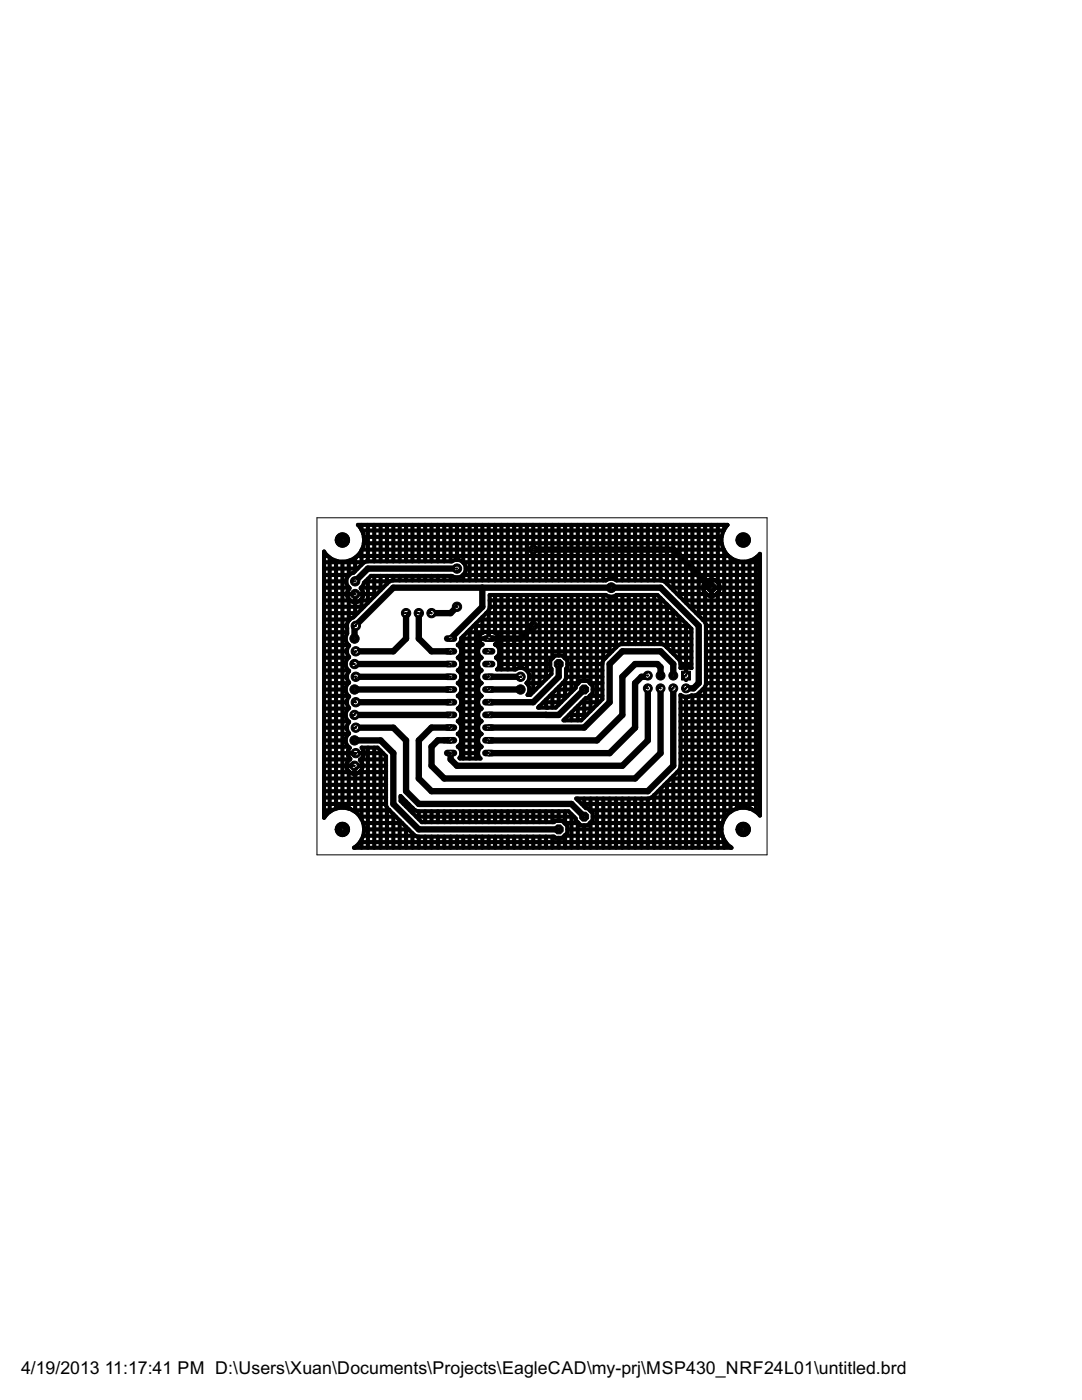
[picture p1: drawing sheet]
<svg xmlns="http://www.w3.org/2000/svg" width="216mm" height="279mm" viewBox="0 0 216 279" stroke-linecap="round" stroke-linejoin="round" font-family="sans-serif">
<defs><g id="words">
<g font-size="4">
<text x="4.2" y="274.2">4/19/2013</text>
<text x="20.9" y="274.2">11:17:41 PM D:\Users\Xuan\Documents\Projects\EagleCAD\my-prj\MSP430_NRF24L01\untitled.brd</text>
</g>
</g></defs>
<g fill="none" stroke="#000" stroke-width=".83">
<path d="M64.7 118.6h10.5M64.7 117.3h5M64.7 119.8h5.2M64.7 116h4.4M64.7 114.7h5M64.7 113.5h6.7M64.7 112.2h8M64.7 111h.7M65.1 110.7v.1M65.1 110.7l-.4-.6v53.1l.4-.6M65.1 110.7l1 .8M65.8 111.3v50.7"/>
<path d="M66.1 111.5h.1M66.1 111.5l1.3 .5M67.1 111.9v49.5M67.4 112h.1M67.4 112l1.2 .1M68.3 112.1v49.1M68.6 112.1h.1M69.6 111.9v2.9M69.6 117.2v.4M69.6 118.6h.1M69.6 119.5v4.3M69.9 114.5l.7-.2 2-2 .5-.3h17a1.78 1.78 0 0 1 2.9 1.5 1.78 1.78 0 0 1-2.9 1.4h-16.1l-1.4 1.4-.3 .7-.3 .4a1.61 1.61 0 0 1 0 2.3 1.61 1.61 0 0 1-2.3 0 1.61 1.61 0 0 1 .1-2.3 1.74 1.74 0 0 1 .1-2.9z"/>
<path d="M69.9 111.8l-1.3 .3M69.9 111.8h.1M70.9 111.3v2.7M70.9 118.6v4.3M70.9 119.8h.1M71.1 111.2l-1.2 .6M71.1 111.2h.1M71.3 111h74.1M71.8 119.8h2.1M71.9 105.3h.1M71.9 105.3l.6 1.2M72.1 117.3h4.3"/>
<path d="M72.1 104.8v.9M72.1 109.8v2.9M72.1 117.2v.4M72.1 118.6h.1M72.1 119.5v2.1M72.2 105.9h72.2M72.5 106.5h.1M72.5 106.5l.2 1.3M72.6 108.4h71.4M72.6 107.1h71.4M72.7 107.8l-.2 1.3-.6 1.1-.8 1M72.7 107.8h.1"/>
<path d="M72.9 116h4.9M73.4 104.8v7.2M73.4 115.5v4.8M74.7 104.8v7.2M74.7 114.9v4.2M75.9 104.8v7.2M75.9 114.9v2.9M77.2 104.8v7.2M77.2 114.9v1.6M78.5 104.8v7.2M78.5 114.9v.9M79.8 104.8v7.2"/>
<path d="M79.8 114.9v.9M81 104.8v7.2M81 114.9v.9M82.3 104.8v7.2M82.3 114.9v.9M83.6 104.8v7.2M83.6 114.9v.9M84.8 104.8v7.2M84.8 114.9v.9M86.1 104.8v7.2M86.1 114.9v.9M87.4 104.8v7.2"/>
<path d="M87.4 114.9v.9M88.6 104.8v7.2M88.6 114.9v.9M89.9 104.8v7.2M89.9 114.9v.9M91.2 104.8v6.9M91.2 115.2v.6M92.4 114.7h59.2M92.4 112.2h59.2M92.4 104.8v7.5M92.4 114.7v1.1M92.9 113.5h58.7"/>
<path d="M93.7 104.8v11M95 104.8v11M96.2 104.8v11M97.5 104.8v11M97.7 119.8h34.6M98.8 104.8v11M98.8 118.7v7.6M100.1 104.8v11M100.1 118.7v14.9M101.3 104.8v11M101.3 118.7v14.9M102.6 104.8v11"/>
<path d="M102.6 118.7v14.9M103.9 104.8v11M103.9 118.7v14.6M105.1 104.8v11M105.1 118.7v15.2M106.4 104.8v11M106.4 118.7v19.4M107.7 104.8v11M107.7 118.7v18.1M108.9 104.8v11M108.9 118.7v16.9M110.2 104.8v11"/>
<path d="M110.2 118.7v12.7M111.5 104.8v11M111.5 118.7v12.1M112.8 104.8v11M112.8 118.7v12.7M114 104.8v11M114 118.7v19.4M115.3 104.8v11M115.3 118.7v17.8M116.6 104.8v11M116.6 118.7v17.2M117.8 104.8v11"/>
<path d="M117.8 118.7v17.8M119.1 104.8v11M119.1 118.7v21.9M120.4 104.8v11M120.4 118.7v13.1M121.6 104.8v10.7M121.6 119.1v11.4M122.9 104.8v11M122.9 118.8v10.4M124.2 104.8v11M124.2 118.7v9.8M125.5 104.8v11"/>
<path d="M125.5 118.7v9.8M126.7 104.8v11M126.7 118.7v9.8M128 104.8v11M128 118.7v9.8M129.3 104.8v11M129.3 118.7v9.8M130.5 104.8v11M130.5 118.7v9.8M131.8 104.8v11M131.8 119.3v9.2M132.5 116h8.4"/>
<path d="M133.1 104.8v11.7M133.8 117.3h17.8M134.3 104.8v13M135.1 118.6h5.8M135.6 104.8v14.3M136.4 119.8h15.2M136.9 104.8v15.5M138.2 104.8v16.8M139.4 104.8v18.1M140.7 104.8v11.5M140.7 117.3h.1M140.7 118.3v5.9"/>
<path d="M142 118.6h.1M142 104.8v64.4M142 116h.1M143 118.6h8.6M143 116h8.6M143.2 104.8v11.5M143.2 117.3h.1M143.2 118.3v50.9M144 108.4l.4 1.3M144.4 105.9h.1M144.4 109.7h-72.2M144.4 105.9l-.4 1.2v1.3"/>
<path d="M144.4 109.7l.7 1M144.5 104.8v.9M144.5 109.9v53.5M145.1 110.7h.1M145.1 104.8h-73.7l.5 .5M145.1 104.8h.1M145.1 104.8l-.7 1.1M145.1 110.7l1 .8M145.8 111.3v50.7M146.1 111.5h.1M146.1 111.5l1.2 .5M147 111.9v49.5"/>
<path d="M147.3 112h.1M147.3 112l1.3 .1M148.3 112.1v49.1M148.6 112.1h.1M149.6 111.9v49.5M149.9 111.8h.1M149.9 111.8l-1.3 .3M150.8 111.3v50.7M151 111.2l-1.1 .6M151 111.2h.1M151 111.2l.6-.7v52.3l-.6-.7M151.3 111h.3"/>
<path d="M64.7 127.4h4.3M64.7 138.9h4.8M64.7 137.6h4.3M64.7 136.3h4.8M64.7 135.1h4.5M64.7 133.8h4.8M64.7 132.5h4.3M64.7 131.3h4.8M64.7 130h4.5M64.7 128.7h4.8M64.7 126.2h4.6M64.7 124.9h4.5"/>
<path d="M64.7 123.6h5.1M64.7 122.4h6.7M64.7 121.1h7.9M69.6 128.8v.1M69.6 131.1v.1M69.6 133.9v.1M69.6 136.1v.2M69.6 138.9v.2M91.4 128.7a1.38 1.38 0 0 0 .6-1.3l5.5-5.5 .2-.5v-2.7h23.2a1.74 1.74 0 0 0 2.1 0h8.2l6.8 6.8v7.8M91.4 128.7a1.49 1.49 0 0 1 0 2.6M91.4 131.3a1.49 1.49 0 0 1 0 2.5M91.4 133.8a1.5 1.5 0 0 1 0 2.5"/>
<path d="M91.4 138.9a1.49 1.49 0 0 1 0 2.5M91.4 138.9h4.7M91.4 133.8h4.7M91.4 131.3h4.7M91.4 128.7h4.7M91.4 136.4a1.5 1.5 0 0 1 0 2.5M92 127.4h46M92 137.6h3.4M92 135.1h3.4M92 132.5h3.4M92 130h3.4M92.4 127v24.4"/>
<path d="M93.2 126.2h3.3M93.7 125.7v25.7M94.5 124.9h42.9M95 124.4v27M95.8 123.6h40.3M96 136.4a1.5 1.5 0 0 0 .1 2.5M96 136.3l-4.6 .1M96.1 131.3a1.49 1.49 0 0 0 0 2.5M96.1 133.8a1.5 1.5 0 0 0-.1 2.5M96.1 138.9a1.49 1.49 0 0 0 0 2.5M96.2 123.1v3.2M96.2 127.4v.1"/>
<path d="M96.2 128.6h.1M97 122.4h37.8M97.5 121.8v5.7M97.5 126.2h.1M97.7 121.1h35.9M98.6 126.2h39.4M98.8 128.6a1.47 1.47 0 0 1 .9 1.3 1.47 1.47 0 0 1-.7 1.4M98.8 128.6a1.33 1.33 0 0 0 .7-1.4 1.33 1.33 0 0 0-1.2-1.1h-1.5a1.33 1.33 0 0 0-1.2 1.1 1.33 1.33 0 0 0 .7 1.4 1.47 1.47 0 0 0-.9 1.3 1.47 1.47 0 0 0 .7 1.4M98.8 127.4v.1M98.8 128.6h.1M99 131.3a1.45 1.45 0 0 1 .2 2.3h3.6M99 131.3h11.3"/>
<path d="M99 128.7h24.5M99.7 132.5h10.1M99.7 130h22.4M102.9 133.6a1.77 1.77 0 0 1 2.3 .3 1.77 1.77 0 0 1-.1 2.4M102.9 133.6h-.1M105.1 136.3h3.1M105.1 133.8h4.9M105.1 136.3v.1M105.6 137.6h1.3M105.6 135.1h3.8M108.9 139.7v1.5M109.7 138.9h3.5"/>
<path d="M110.2 138.4v2.8M111 137.6h3.5M111.5 137.1v3.5M112.3 136.3h3.1M112.6 131.3h8.3M112.8 135.8v3.6M112.9 135.1h7.3M112.9 133.8h7.3M113.2 132.5h7M116.6 139.7v3.5M117.7 138.9h2.5M117.7 136.3h2.5"/>
<path d="M117.8 138.7v3.2M118.3 137.6h1.9M132.5 128.7h5.5M133.1 120.6v8.6M133.8 130h4.2M134.3 121.9v8.6M135.1 131.3h2.9M135.6 123.1v8.7M135.8 133.3v-1.1l-.2-.5-3-2.9-.5-.3h-8.2l-.5 .3-3 2.9-.2 .5v7.3l-4.2 4.3h-3.6l4.5-4.5h.4l1-1v-1.4l-1-1h-1.4l-1 1v.4l-4 3.9h-3.5l5.3-5.3 .2-.5v-1.9l.3-.3v-1.4l-1-1h-1.4l-1 1v1.4l.2 .3v1l-4.2 4.2h-.5a1.67 1.67 0 0 0-.2-2.4M135.8 133.3h.1M135.8 138.9h.3M135.8 132.5h2.2"/>
<path d="M135.8 133.3h2.2M136.9 124.4v11.3M136.9 139.1v30.1M136.9 134.8h.1M136.9 135.7h.1M136.9 135.1h.1M136.9 133.8h.1M137.6 121.1h14M137.8 138.9h13.8M138 133.3h.1M138.2 138.8v30.4M138.9 122.4h12.7"/>
<path d="M139.4 138.4v30.8M140.2 137.6h11.4M140.2 123.6h11.4M140.7 137.1v32.1M140.9 127.4h10.7M140.9 136.3h10.7M140.9 135.1h10.7M140.9 133.8h10.7M140.9 132.5h10.7M140.9 131.3h10.7M140.9 130h10.7M140.9 128.7h10.7"/>
<path d="M140.9 126.2h10.7M140.9 124.9h10.7M64.7 150.3h11.7M64.7 152.8h12.3M64.7 159.2h12.3M64.7 157.9h12.3M64.7 156.6h12.3M64.7 155.4h12.3M64.7 154.1h5.1M64.7 151.6h5.1M64.7 149h4.8M64.7 147.8h4.3"/>
<path d="M64.7 146.5h4.8M64.7 145.2h4.5M64.7 144h4.8M64.7 142.7h4.3M64.7 141.4h4.8M64.7 140.1h4.5M69.6 141.2v.2M69.6 144v.1M69.6 146.3v.1M69.6 149.1v.4M69.6 150.3h.1M69.6 151.1v.6"/>
<path d="M69.6 152.8h.1M69.6 153.9v7.5M69.8 149.2a1.74 1.74 0 0 1-.1-2.8 1.65 1.65 0 0 1 0-2.3 1.73 1.73 0 0 1 0-2.8 1.65 1.65 0 0 1 0-2.3 1.73 1.73 0 0 1 0-2.8 1.65 1.65 0 0 1 0-2.3 1.73 1.73 0 0 1 0-2.8 1.65 1.65 0 0 1 0-2.3 1.74 1.74 0 0 1-.4-2.4v-1a1.72 1.72 0 0 1 1.2-2.2l7.2-7.1 .5-.3h42.7a1.74 1.74 0 0 1 2.1 0h9.1l.5 .3 8.1 8 .2 .5v12a5.3 5.3 0 0 1-2.2 2.2h-.7l-.8 .2a1.59 1.59 0 0 1-1.4-.3v14.4l-.2 .5-5.5 5.5-.6 .3h-14.5l1.9 1.9h.4l1 1v1.4l-1 1h-1.4l-1-1v-.4l-1.5-1.4h-30.1l-.6-.2-2.8-2.8v1l4.3 4.2h26.3l.3-.3h1.4l1 1v1.4l-1 1h-1.4l-.3-.2h-27.2l-.6-.2-5.4-5.5-.3-.6v-9.8l-1.7-1.7h-3.1a1.6 1.6 0 0 1-.4 2.5M69.8 149.2v.1M69.8 149.2a1.61 1.61 0 0 0 .1 2.3M69.9 151.5a1.6 1.6 0 0 0-.7 1.8 1.6 1.6 0 0 0 1.7 1.1M70.7 152.8v1.6M70.7 154.1h.1M70.9 150.3h.1M70.9 152.8h.1M70.9 154.4v7.6M71 150.3h.1"/>
<path d="M71.7 154.1h5.3M71.8 151.7a1.59 1.59 0 0 1 .5 1.7 1.59 1.59 0 0 1-1.4 1M71.8 151.7h.1M72 151.6h5M72.1 150.3h.1M72.1 151.4v.6M72.1 152.8h.1M72.1 153.6v9.9M73.4 149.2v20M74.7 149.2v20M75.9 149.8v19.4M79.9 159.2h.3"/>
<path d="M81 160v1M91.4 141.4a1.48 1.48 0 0 1 0 2.5 1.5 1.5 0 0 1 0 2.6 1.5 1.5 0 0 1 0 2.5 1.48 1.48 0 0 1 .3 2.3l.1 .1h4.1a1.47 1.47 0 0 1 .2-2.4 1.49 1.49 0 0 1 0-2.5 1.49 1.49 0 0 1 0-2.6 1.48 1.48 0 0 1 0-2.5M91.4 149h4.7M91.4 146.5h4.7M91.4 144h4.7M91.4 141.4h4.7M92 150.3h3.4M92 147.8h3.4M92 145.2h3.4M92 142.7h3.4M92 140.1h3.4M107.7 140.9v.3"/>
<path d="M108.5 140.1h3.5M109.2 141.2h.1M112.8 143.4v.4M113.5 142.7h3.6M114 142.2v1.6M114.8 141.4h3.5M115.3 140.9v2.9M115.3 159.4v.3M116.1 140.1h3.5M116.6 159.4v1.6M117.8 159.4v2.5M119.1 159.4v9.8"/>
<path d="M120.4 159.4v9.8M121.6 159.4v9.8M122.9 159.4v9.8M124.2 159.4v9.8M125.5 159.4v9.8M126.7 159.4v9.8M128 159.4v9.8M129.3 159.4v9.8M130 159.2h21.6M130.5 158.7v10.5M131.3 157.9h20.3M131.8 157.4v11.8"/>
<path d="M132.6 156.6h19M133.1 156.1v13.1M133.8 155.4h17.8M134.3 154.9v14.3M135.1 154.1h16.5M135.6 153.5v15.7M135.8 150.3h15.8M135.8 152.8h15.8M135.8 151.6h15.8M135.8 149h15.8M135.8 147.8h15.8M135.8 146.5h15.8"/>
<path d="M135.8 145.2h15.8M135.8 144h15.8M135.8 142.7h15.8M135.8 141.4h15.8M135.8 140.1h15.8M64.7 161.7h1.5M64.7 163h.1M64.7 160.4h12.3M65.1 162.6h.1M67.4 161.3h.1M67.4 161.3l-1.3 .4-1 .9M68.6 161.2l1.3 .3"/>
<path d="M68.6 161.2h.1M68.6 161.2l-1.2 .1M69.9 161.5l1.2 .6M69.9 161.5h.1M70.4 161.7h7.3M70.9 169v.2M71.1 162.1l.8 1M71.1 162.1h.1M71.1 168.9v.1M71.1 168.9h.1M71.9 168.1h72.9M71.9 163h7.1"/>
<path d="M71.9 163.1l.6 1.1M71.9 163.1h.1M71.9 168h.1M71.9 168l-.8 .9M72.1 167.6v1.6M72.5 164.2l7.7 .1M72.5 166.8h.1M72.5 164.2l.2 1.3M72.5 166.8l-.6 1.2M72.5 166.8h10.3M72.7 165.5l-.2 1.3M72.7 165.5h8.8"/>
<path d="M77.2 161.2v8M77.7 161.7h.1M78.5 162.5v6.7M79.8 163.8v5.4M80.5 160.4h1M81 165v4.2M81.8 161.7h1M82.3 161.2v1M82.3 166.3v2.9M83.1 163h31.4M83.6 161.9v1.6M83.6 167v2.2"/>
<path d="M84.8 161.9v2.2M84.8 167v2.2M86.1 161.9v2.2M86.1 167v2.2M87.4 161.9v2.2M87.4 167v2.2M88.6 161.9v2.2M88.6 167v2.2M89.9 161.9v2.2M89.9 167v2.2M91.2 161.9v2.2M91.2 167v2.2"/>
<path d="M92.4 161.9v2.2M92.4 167v2.2M93.7 161.9v2.2M93.7 167v2.2M95 161.9v2.2M95 167v2.2M96.2 161.9v2.2M96.2 167v2.2M97.5 161.9v2.2M97.5 167v2.2M98.8 161.9v2.2M98.8 167v2.2"/>
<path d="M100.1 161.9v2.2M100.1 167v2.2M101.3 161.9v2.2M101.3 167v2.2M102.6 161.9v2.2M102.6 167v2.2M103.9 161.9v2.2M103.9 167v2.2M105.1 161.9v2.2M105.1 167v2.2M106.4 161.9v2.2M106.4 167v2.2"/>
<path d="M107.7 161.9v2.2M107.7 167v2.2M108.9 161.9v2.2M108.9 167v2.2M110.2 161.9v2.2M110.2 167v2.2M111.5 161.9v1.9M111.5 167.2v2M112.6 166.8h31.6M112.6 164.3h2.8M112.8 161.9v2.5M112.8 166.7v2.5"/>
<path d="M113.2 165.5h30.8M114 162.5v6.7M115.3 164.1v5.1M116.1 160.4h35.5M116.6 164.7v4.5M117.7 161.7h28.5M117.7 164.3h26.5M117.8 164.1v5.1M118.3 163h26.5M144.4 163.6v.1M144.4 163.6l-.4 1.3v1.3l.4 1.2M144.4 167.4h.1"/>
<path d="M144.4 167.4l.7 1.1M144.5 167.6v1.6M145.1 162.6h.1M145.1 168.5h.1M145.1 162.6l-.7 1M145.1 168.5l.9 .7h-75.4l.5-.3M145.8 169v.2M147.3 161.3h.1M147.3 161.3l-1.2 .4-1 .9M148.6 161.2h.1M148.6 161.2l1.3 .3M148.6 161.2l-1.3 .1"/>
<path d="M149.9 161.5h.1M149.9 161.5l1.1 .6M150.3 161.7h1.3M151 162.1h.1"/>
<circle cx="142" cy="117.3" r="1.64"/>
</g>
<g fill="none" stroke="#000" stroke-width="1.3">
<path d="M91.2 113.5h-17.8l-2.5 2.5M96.2 117.3v3.8l-6.3 6.3M106.4 109.7h27.9l7.7 7.6M70.7 125.2v2.2M70.7 137.6h19.2M70.7 132.5h19.2M71 124.9l7.5-7.6h53.3l7.6 7.6v11.4l-1 1.1h-1.5l.2 .2M71 135.1h18.9M81 122.4v5l-2.5 2.6h-7.5M83.6 122.4v5l2.5 2.6h3.8M89.2 127.4h1.4M91.2 121.1l-1.3 1.3h-3.8"/>
<path d="M97.5 137.6h6.4M97.5 135.1h6.4M106.4 124.9l-2.5 2.5h-6.4M111.5 132.5v2.6l-5.1 5h-8.9M116.6 137.6l-5.1 5.1h-14M129.3 134.8l-.3 .3h-1l-1.3 1.2v8.9l-5.1 5.1h-24.1M129.3 137.4v10.4l-5.1 5h-33l-1.3-1.2v-1.3M131.8 134.8v-1.6l-.6-.7h-4.5l-2.5 2.6v7.6l-5.1 5.1h-21.6M131.8 137.4v12.9l-5.1 5.1h-38.1l-2.5-2.6v-3.8l1.3-1.3h2.5M134.3 137.4v15.4l-5 5.1h-43.2l-2.5-2.5v-7.6l2.5-2.6h3.8M134.3 134.8v-2.3l-2.5-2.5h-7.6l-2.6 2.5v7.6l-5 5.1h-19.1M70.7 142.7h19.2"/>
<path d="M70.7 147.8h5.2l2.6 2.5v10.1l5.1 5.1h27.9M70.9 145.2h7.6l2.5 2.6v10.1l2.6 2.5h30.4l2.6 2.6M71 140.1h18.9M88.6 147.7v.1M89.9 147.7v.1M89.9 145.2h.1M97.5 150.3h.1M97.5 147.7v.1M108.9 142.7h.1"/>
</g>
<path d="M71 124.9l-.3 .3M71 135.1h.1M89.9 127.4h.1M89.9 137.6h.1M89.9 132.5h.1M71 140.1v.1M89.9 142.7h.1M97.5 145.2h.1M97.5 150.3h.1" fill="none" stroke="#000" stroke-width=".42"/>
<circle cx="103.9" cy="135.1" r=".63" fill="#000"/>
<circle cx="89.9" cy="127.4" r=".4" fill="#fff" stroke="#000" stroke-width=".2"/>
<path d="M89.2 130h1.4" fill="none" stroke="#000" stroke-width="1.3"/>
<circle cx="89.9" cy="130" r=".4" fill="#fff" stroke="#000" stroke-width=".2"/>
<path d="M89.2 142.7h1.4" fill="none" stroke="#000" stroke-width="1.3"/>
<circle cx="89.9" cy="142.7" r=".4" fill="#fff" stroke="#000" stroke-width=".2"/>
<path d="M96.9 142.7h1.3" fill="none" stroke="#000" stroke-width="1.3"/>
<circle cx="97.5" cy="142.7" r=".4" fill="#fff" stroke="#000" stroke-width=".2"/>
<path d="M89.2 132.5h1.4" fill="none" stroke="#000" stroke-width="1.3"/>
<circle cx="89.9" cy="132.5" r=".4" fill="#fff" stroke="#000" stroke-width=".2"/>
<path d="M89.2 135.1h1.4" fill="none" stroke="#000" stroke-width="1.3"/>
<circle cx="89.9" cy="135.1" r=".4" fill="#fff" stroke="#000" stroke-width=".2"/>
<path d="M89.2 140.1h1.4" fill="none" stroke="#000" stroke-width="1.3"/>
<circle cx="89.9" cy="140.1" r=".4" fill="#fff" stroke="#000" stroke-width=".2"/>
<path d="M89.2 137.6h1.4" fill="none" stroke="#000" stroke-width="1.3"/>
<circle cx="89.9" cy="137.6" r=".4" fill="#fff" stroke="#000" stroke-width=".2"/>
<path d="M96.9 140.1h1.3" fill="none" stroke="#000" stroke-width="1.3"/>
<circle cx="97.5" cy="140.1" r=".4" fill="#fff" stroke="#000" stroke-width=".2"/>
<path d="M96.9 137.6h1.3" fill="none" stroke="#000" stroke-width="1.3"/>
<circle cx="97.5" cy="137.6" r=".4" fill="#fff" stroke="#000" stroke-width=".2"/>
<path d="M96.9 135.1h1.3" fill="none" stroke="#000" stroke-width="1.3"/>
<circle cx="97.5" cy="135.1" r=".4" fill="#fff" stroke="#000" stroke-width=".2"/>
<path d="M96.9 132.5h1.3" fill="none" stroke="#000" stroke-width="1.3"/>
<circle cx="97.5" cy="132.5" r=".4" fill="#fff" stroke="#000" stroke-width=".2"/>
<path d="M96.9 130h1.3" fill="none" stroke="#000" stroke-width="1.3"/>
<circle cx="97.5" cy="130" r=".4" fill="#fff" stroke="#000" stroke-width=".2"/>
<path d="M96.9 127.4h1.3" fill="none" stroke="#000" stroke-width="1.3"/>
<circle cx="97.5" cy="127.4" r=".4" fill="#fff" stroke="#000" stroke-width=".2"/>
<path d="M89.2 150.3h1.4" fill="none" stroke="#000" stroke-width="1.3"/>
<circle cx="89.9" cy="150.3" r=".4" fill="#fff" stroke="#000" stroke-width=".2"/>
<path d="M89.2 147.7h1.4" fill="none" stroke="#000" stroke-width="1.3"/>
<circle cx="89.9" cy="147.7" r=".4" fill="#fff" stroke="#000" stroke-width=".2"/>
<path d="M89.2 145.2h1.4" fill="none" stroke="#000" stroke-width="1.3"/>
<circle cx="89.9" cy="145.2" r=".4" fill="#fff" stroke="#000" stroke-width=".2"/>
<path d="M96.9 150.3h1.3" fill="none" stroke="#000" stroke-width="1.3"/>
<circle cx="97.5" cy="150.3" r=".4" fill="#fff" stroke="#000" stroke-width=".2"/>
<path d="M96.9 147.7h1.3" fill="none" stroke="#000" stroke-width="1.3"/>
<circle cx="97.5" cy="147.7" r=".4" fill="#fff" stroke="#000" stroke-width=".2"/>
<path d="M96.9 145.2h1.3" fill="none" stroke="#000" stroke-width="1.3"/>
<circle cx="97.5" cy="145.2" r=".4" fill="#fff" stroke="#000" stroke-width=".2"/>
<circle cx="129.3" cy="137.4" r=".89" fill="#000" stroke="#000" stroke-width=".2"/>
<circle cx="129.3" cy="137.4" r=".51" fill="#fff" stroke="#000" stroke-width=".2"/>
<circle cx="129.3" cy="134.8" r=".89" fill="#000" stroke="#000" stroke-width=".2"/>
<circle cx="129.3" cy="134.8" r=".51" fill="#fff" stroke="#000" stroke-width=".2"/>
<circle cx="131.8" cy="137.4" r=".89" fill="#000" stroke="#000" stroke-width=".2"/>
<circle cx="131.8" cy="137.4" r=".51" fill="#fff" stroke="#000" stroke-width=".2"/>
<circle cx="134.3" cy="137.4" r=".89" fill="#000" stroke="#000" stroke-width=".2"/>
<circle cx="134.3" cy="137.4" r=".51" fill="#fff" stroke="#000" stroke-width=".2"/>
<circle cx="136.9" cy="137.4" r=".89" fill="#000" stroke="#000" stroke-width=".2"/>
<circle cx="136.9" cy="137.4" r=".51" fill="#fff" stroke="#000" stroke-width=".2"/>
<circle cx="131.8" cy="134.8" r=".89" fill="#000" stroke="#000" stroke-width=".2"/>
<circle cx="131.8" cy="134.8" r=".51" fill="#fff" stroke="#000" stroke-width=".2"/>
<circle cx="134.3" cy="134.8" r=".89" fill="#000" stroke="#000" stroke-width=".2"/>
<circle cx="134.3" cy="134.8" r=".51" fill="#fff" stroke="#000" stroke-width=".2"/>
<path d="M136 133.9h1.8v1.8h-1.8z" fill="#000" stroke="#000" stroke-width=".2"/>
<circle cx="136.9" cy="134.8" r=".51" fill="#fff" stroke="#000" stroke-width=".2"/>
<circle cx="70.7" cy="152.8" r=".93" fill="#000" stroke="#000" stroke-width=".2"/>
<circle cx="70.7" cy="152.8" r=".51" fill="#fff" stroke="#000" stroke-width=".2"/>
<circle cx="71" cy="150.3" r=".93" fill="#000" stroke="#000" stroke-width=".2"/>
<circle cx="71" cy="150.3" r=".51" fill="#fff" stroke="#000" stroke-width=".2"/>
<circle cx="70.7" cy="147.8" r=".93" fill="#000" stroke="#000" stroke-width=".2"/>
<circle cx="70.7" cy="147.8" r=".51" fill="#fff" stroke="#000" stroke-width=".2"/>
<circle cx="71" cy="145.2" r=".93" fill="#000" stroke="#000" stroke-width=".2"/>
<circle cx="71" cy="145.2" r=".51" fill="#fff" stroke="#000" stroke-width=".2"/>
<circle cx="70.7" cy="142.7" r=".93" fill="#000" stroke="#000" stroke-width=".2"/>
<circle cx="70.7" cy="142.7" r=".51" fill="#fff" stroke="#000" stroke-width=".2"/>
<circle cx="71" cy="140.1" r=".93" fill="#000" stroke="#000" stroke-width=".2"/>
<circle cx="71" cy="140.1" r=".51" fill="#fff" stroke="#000" stroke-width=".2"/>
<circle cx="70.7" cy="137.6" r=".93" fill="#000" stroke="#000" stroke-width=".2"/>
<circle cx="70.7" cy="137.6" r=".51" fill="#fff" stroke="#000" stroke-width=".2"/>
<circle cx="71" cy="135.1" r=".93" fill="#000" stroke="#000" stroke-width=".2"/>
<circle cx="71" cy="135.1" r=".51" fill="#fff" stroke="#000" stroke-width=".2"/>
<circle cx="70.7" cy="132.5" r=".93" fill="#000" stroke="#000" stroke-width=".2"/>
<circle cx="70.7" cy="132.5" r=".51" fill="#fff" stroke="#000" stroke-width=".2"/>
<circle cx="71" cy="130" r=".93" fill="#000" stroke="#000" stroke-width=".2"/>
<circle cx="71" cy="130" r=".51" fill="#fff" stroke="#000" stroke-width=".2"/>
<circle cx="70.7" cy="127.4" r=".93" fill="#000" stroke="#000" stroke-width=".2"/>
<circle cx="70.7" cy="127.4" r=".51" fill="#fff" stroke="#000" stroke-width=".2"/>
<circle cx="71" cy="124.9" r=".93" fill="#000" stroke="#000" stroke-width=".2"/>
<circle cx="71" cy="124.9" r=".51" fill="#fff" stroke="#000" stroke-width=".2"/>
<circle cx="142" cy="117.3" r=".97" fill="#000" stroke="#000" stroke-width=".2"/>
<circle cx="142" cy="117.3" r=".66" fill="#fff" stroke="#000" stroke-width=".2"/>
<circle cx="122" cy="117.3" r=".97" fill="#000" stroke="#000" stroke-width=".2"/>
<circle cx="122" cy="117.3" r=".66" fill="#fff" stroke="#000" stroke-width=".2"/>
<circle cx="103.9" cy="135.1" r=".93" fill="#000" stroke="#000" stroke-width=".2"/>
<circle cx="103.9" cy="135.1" r=".51" fill="#fff" stroke="#000" stroke-width=".2"/>
<circle cx="103.9" cy="137.6" r=".93" fill="#000" stroke="#000" stroke-width=".2"/>
<circle cx="103.9" cy="137.6" r=".51" fill="#fff" stroke="#000" stroke-width=".2"/>
<circle cx="70.9" cy="116" r=".93" fill="#000" stroke="#000" stroke-width=".2"/>
<circle cx="70.9" cy="116" r=".4" fill="#fff" stroke="#000" stroke-width=".2"/>
<circle cx="70.9" cy="118.6" r=".93" fill="#000" stroke="#000" stroke-width=".2"/>
<circle cx="70.9" cy="118.6" r=".4" fill="#fff" stroke="#000" stroke-width=".2"/>
<circle cx="91.2" cy="121.1" r=".93" fill="#000" stroke="#000" stroke-width=".2"/>
<circle cx="91.2" cy="121.1" r=".44" fill="#fff" stroke="#000" stroke-width=".2"/>
<circle cx="91.2" cy="113.5" r=".93" fill="#000" stroke="#000" stroke-width=".2"/>
<circle cx="91.2" cy="113.5" r=".44" fill="#fff" stroke="#000" stroke-width=".2"/>
<circle cx="81" cy="122.4" r=".93" fill="#000" stroke="#000" stroke-width=".2"/>
<circle cx="81" cy="122.4" r=".51" fill="#fff" stroke="#000" stroke-width=".2"/>
<circle cx="83.6" cy="122.4" r=".93" fill="#000" stroke="#000" stroke-width=".2"/>
<circle cx="83.6" cy="122.4" r=".51" fill="#fff" stroke="#000" stroke-width=".2"/>
<circle cx="86.1" cy="122.4" r=".93" fill="#000" stroke="#000" stroke-width=".2"/>
<circle cx="86.1" cy="122.4" r=".51" fill="#fff" stroke="#000" stroke-width=".2"/>
<circle cx="106.4" cy="109.7" r=".96" fill="#000" stroke="#000" stroke-width=".2"/>
<circle cx="106.4" cy="109.7" r=".3" fill="#fff" stroke="#000" stroke-width=".2"/>
<circle cx="106.4" cy="124.9" r=".96" fill="#000" stroke="#000" stroke-width=".2"/>
<circle cx="106.4" cy="124.9" r=".3" fill="#fff" stroke="#000" stroke-width=".2"/>
<circle cx="116.6" cy="137.6" r=".96" fill="#000" stroke="#000" stroke-width=".2"/>
<circle cx="116.6" cy="137.6" r=".3" fill="#fff" stroke="#000" stroke-width=".2"/>
<circle cx="116.6" cy="163" r=".96" fill="#000" stroke="#000" stroke-width=".2"/>
<circle cx="116.6" cy="163" r=".3" fill="#fff" stroke="#000" stroke-width=".2"/>
<circle cx="111.5" cy="132.5" r=".96" fill="#000" stroke="#000" stroke-width=".2"/>
<circle cx="111.5" cy="132.5" r=".3" fill="#fff" stroke="#000" stroke-width=".2"/>
<circle cx="111.5" cy="165.5" r=".96" fill="#000" stroke="#000" stroke-width=".2"/>
<circle cx="111.5" cy="165.5" r=".3" fill="#fff" stroke="#000" stroke-width=".2"/>
<g fill="none" stroke="#000" stroke-width=".2">
<path d="M63.2 103.3h89.9v67.3h-89.9z"/>
<circle cx="68.3" cy="107.8" r="1.4"/>
<circle cx="148.3" cy="107.8" r="1.4"/>
<circle cx="68.3" cy="165.5" r="1.4"/>
<circle cx="148.3" cy="165.5" r="1.4"/>
</g>
<g fill="#000" stroke="#000" stroke-width=".2">
<path d="M67.2 106.9a1.45 1.45 0 0 1 2.3 .1 1.45 1.45 0 0 1-.8 2.2 1.45 1.45 0 0 1-1.8-1.4h1.3a.16 .16 0 0 1 .2-.1 .16 .16 0 0 1 0 .2 .16 .16 0 0 1-.2-.1h-1.3z" fill-rule="evenodd"/>
<path d="M70.6 115.6a.46 .46 0 0 1 .7 .3 .46 .46 0 0 1-.4 .6 .46 .46 0 0 1-.5-.5h.3l.1-.1a.16 .16 0 0 1 .2 .1 .16 .16 0 0 1-.2 .2l-.1-.2h-.3z" fill-rule="evenodd"/>
<path d="M70.6 118.2a.46 .46 0 0 1 .7 .2 .46 .46 0 0 1-.4 .6 .46 .46 0 0 1-.5-.4l.5-.2 .1 .2h-.6z" fill-rule="evenodd"/>
<path d="M90.9 113.1a.49 .49 0 0 1 .7 .2 .49 .49 0 0 1-.3 .7 .49 .49 0 0 1-.6-.5l.5-.2a.16 .16 0 0 1 .1 .3 .15 .15 0 0 1-.3 0l-.3-.1z" fill-rule="evenodd"/>
<path d="M106.1 109.5a.35 .35 0 0 1 .6-.1 .35 .35 0 0 1-.1 .6 .35 .35 0 0 1-.5-.3l.2-.1a.15 .15 0 0 1 .2 0 .15 .15 0 0 1-.1 .2l-.3-.1z" fill-rule="evenodd"/>
<path d="M121.5 116.8a.69 .69 0 0 1 1.1 .2 .69 .69 0 0 1-.5 1 .69 .69 0 0 1-.8-.7h.5a.16 .16 0 0 1 .2-.1 .16 .16 0 0 1 .1 .2 .16 .16 0 0 1-.2 0l-.1-.1h-.5z" fill-rule="evenodd"/>
<path d="M141.5 116.8a.7 .7 0 0 1 1.1 .1 .7 .7 0 0 1-.5 1 .7 .7 0 0 1-.8-.6h.5a.15 .15 0 0 1 .2-.2 .15 .15 0 0 1 .1 .2l-.2 .1-.1-.1h-.5z" fill-rule="evenodd"/>
<path d="M147.1 106.9a1.46 1.46 0 0 1 2.4 0 1.46 1.46 0 0 1-.7 2.2 1.46 1.46 0 0 1-1.9-1.3h1.2a.15 .15 0 0 1 .2-.2 .15 .15 0 0 1 .1 .2 .15 .15 0 0 1-.2 0h-1.3z" fill-rule="evenodd"/>
<path d="M70.4 137.2a.56 .56 0 0 1 .8 .1 .56 .56 0 0 1-.3 .8 .56 .56 0 0 1-.7-.5h.4v-.1a.15 .15 0 0 1 .3 0 .15 .15 0 0 1-.1 .2 .15 .15 0 0 1-.2-.1h-.4z" fill-rule="evenodd"/>
<path d="M70.4 132.1a.56 .56 0 0 1 .8 .1 .56 .56 0 0 1-.3 .8 .56 .56 0 0 1-.7-.5h.4a.15 .15 0 0 1 .2-.1 .15 .15 0 0 1 0 .2 .15 .15 0 0 1-.2-.1h-.4z" fill-rule="evenodd"/>
<path d="M70.4 127a.56 .56 0 0 1 .8 .2 .56 .56 0 0 1-.3 .8 .56 .56 0 0 1-.7-.6h.4a.15 .15 0 0 1 .2-.1 .15 .15 0 0 1 0 .3 .15 .15 0 0 1-.2-.1l-.4-.1z" fill-rule="evenodd"/>
<path d="M70.6 134.6a.56 .56 0 0 1 .9 .2 .56 .56 0 0 1-.3 .8 .56 .56 0 0 1-.8-.5h.4l.1-.2a.15 .15 0 0 1 .2 .1 .15 .15 0 0 1-.1 .2 .15 .15 0 0 1-.2-.1h-.4z" fill-rule="evenodd"/>
<path d="M70.6 129.5a.56 .56 0 0 1 .9 .2 .56 .56 0 0 1-.3 .8 .56 .56 0 0 1-.8-.5l.4-.1a.16 .16 0 0 1 .3-.1 .15 .15 0 0 1 0 .3 .16 .16 0 0 1-.3-.1h-.4z" fill-rule="evenodd"/>
<path d="M70.6 124.5a.56 .56 0 0 1 .9 .1 .56 .56 0 0 1-.4 .8 .56 .56 0 0 1-.7-.5l.4-.1a.15 .15 0 0 1 .3 0 .15 .15 0 0 1 0 .2 .15 .15 0 0 1-.3 0l-.4-.1z" fill-rule="evenodd"/>
<path d="M80.7 121.9a.56 .56 0 0 1 .8 .2 .56 .56 0 0 1-.4 .8 .56 .56 0 0 1-.6-.5l.4-.1a.15 .15 0 0 1 .2-.1 .15 .15 0 0 1 0 .3 .15 .15 0 0 1-.2-.1h-.4z" fill-rule="evenodd"/>
<path d="M83.2 121.9a.56 .56 0 0 1 .9 .2 .56 .56 0 0 1-.4 .8 .56 .56 0 0 1-.7-.5l.4-.1a.16 .16 0 0 1 .3-.1 .15 .15 0 0 1 0 .3 .16 .16 0 0 1-.3-.1h-.4z" fill-rule="evenodd"/>
<path d="M85.7 121.9a.56 .56 0 0 1 .9 .2 .56 .56 0 0 1-.4 .8 .56 .56 0 0 1-.7-.5l.5-.1a.15 .15 0 0 1 .2-.1 .15 .15 0 0 1 0 .3 .15 .15 0 0 1-.2-.1h-.5z" fill-rule="evenodd"/>
<path d="M89.5 127.2a.46 .46 0 0 1 .8 0 .46 .46 0 0 1-.2 .7 .46 .46 0 0 1-.6-.5l.4-.1 .2 .1-.2 .2-.4-.2z" fill-rule="evenodd"/>
<path d="M89.5 129.8a.46 .46 0 0 1 .8-.1 .46 .46 0 0 1-.2 .7 .46 .46 0 0 1-.6-.4l.4-.2 .2 .2-.2 .1-.4-.1z" fill-rule="evenodd"/>
<path d="M89.5 132.3a.46 .46 0 0 1 .8-.1 .46 .46 0 0 1-.2 .8 .46 .46 0 0 1-.6-.5l.4-.1 .2 .1-.2 .2-.4-.2z" fill-rule="evenodd"/>
<path d="M89.5 134.8a.46 .46 0 0 1 .8 0 .46 .46 0 0 1-.2 .7 .46 .46 0 0 1-.6-.4l.4-.2 .2 .2-.2 .1-.4-.1z" fill-rule="evenodd"/>
<path d="M89.5 137.4a.46 .46 0 0 1 .8-.1 .46 .46 0 0 1-.2 .7 .46 .46 0 0 1-.6-.4h.2a.16 .16 0 0 1 .2-.2 .16 .16 0 0 1 .2 .2 .16 .16 0 0 1-.3 .1l-.3-.1z" fill-rule="evenodd"/>
<path d="M90.9 120.7a.49 .49 0 0 1 .7 .2 .49 .49 0 0 1-.3 .7 .49 .49 0 0 1-.6-.5h.3a.15 .15 0 0 1 .2-.1 .15 .15 0 0 1 .1 .2 .15 .15 0 0 1-.2 0l-.1-.1h-.3z" fill-rule="evenodd"/>
<path d="M97.1 137.4a.46 .46 0 0 1 .8-.1 .46 .46 0 0 1-.2 .7 .46 .46 0 0 1-.6-.4h.3a.16 .16 0 0 1 .1-.2 .16 .16 0 0 1 .2 .2 .16 .16 0 0 1-.2 .1l-.4-.1z" fill-rule="evenodd"/>
<path d="M97.1 134.8a.46 .46 0 0 1 .8 0 .46 .46 0 0 1-.2 .7 .46 .46 0 0 1-.6-.4h.3a.15 .15 0 0 1 .1-.2 .15 .15 0 0 1 .2 .2 .15 .15 0 0 1-.2 .1l-.4-.1z" fill-rule="evenodd"/>
<path d="M97.1 132.3a.46 .46 0 0 1 .8-.1 .46 .46 0 0 1-.2 .8 .46 .46 0 0 1-.6-.5h.3a.15 .15 0 0 1 .1-.1 .15 .15 0 0 1 .2 .1 .15 .15 0 0 1-.2 .2l-.4-.2z" fill-rule="evenodd"/>
<path d="M97.1 129.8a.46 .46 0 0 1 .8-.1 .46 .46 0 0 1-.2 .7 .46 .46 0 0 1-.6-.4h.3a.15 .15 0 0 1 .1-.2 .15 .15 0 0 1 .2 .2 .15 .15 0 0 1-.2 .1l-.4-.1z" fill-rule="evenodd"/>
<path d="M97.1 127.2a.46 .46 0 0 1 .8 0 .46 .46 0 0 1-.2 .7 .46 .46 0 0 1-.6-.5h.3a.15 .15 0 0 1 .1-.1 .15 .15 0 0 1 .2 .1 .15 .15 0 0 1-.2 .2l-.4-.2z" fill-rule="evenodd"/>
<path d="M103.5 134.6a.56 .56 0 0 1 .9 .2 .56 .56 0 0 1-.4 .8 .56 .56 0 0 1-.7-.5h.4a.15 .15 0 0 1 .2-.2 .15 .15 0 0 1 .1 .2 .15 .15 0 0 1-.3 0h-.4z" fill-rule="evenodd"/>
<path d="M103.5 137.2a.56 .56 0 0 1 .9 .2 .56 .56 0 0 1-.4 .7 .56 .56 0 0 1-.7-.5h.4a.15 .15 0 0 1 .2-.2 .16 .16 0 0 1 .1 .3 .15 .15 0 0 1-.3 0l-.4-.1z" fill-rule="evenodd"/>
<path d="M106.1 124.7a.35 .35 0 0 1 .6 0 .35 .35 0 0 1-.2 .5 .35 .35 0 0 1-.4-.3l.3-.1a.15 .15 0 0 1 .2 .1 .15 .15 0 0 1-.2 .2 .15 .15 0 0 1-.1-.2h-.2z" fill-rule="evenodd"/>
<path d="M111.2 132.4a.35 .35 0 0 1 .6-.1 .35 .35 0 0 1-.2 .5 .35 .35 0 0 1-.5-.3h.2a.15 .15 0 0 1 .2-.1 .15 .15 0 0 1 .1 .1 .15 .15 0 0 1-.1 .2l-.4-.2z" fill-rule="evenodd"/>
<path d="M116.3 137.4a.35 .35 0 0 1 .5 0 .35 .35 0 0 1-.1 .5 .35 .35 0 0 1-.5-.3h.2a.15 .15 0 0 1 .2-.1 .15 .15 0 0 1 .1 .1 .15 .15 0 0 1-.1 .2l-.4-.2z" fill-rule="evenodd"/>
<path d="M128.9 134.4a.55 .55 0 0 1 .9 .2 .55 .55 0 0 1-.4 .8 .55 .55 0 0 1-.7-.6l.6-.1a.15 .15 0 0 1 0 .2 .15 .15 0 0 1-.2 0l-.4-.1z" fill-rule="evenodd"/>
<path d="M128.9 136.9a.55 .55 0 0 1 .9 .2 .55 .55 0 0 1-.4 .8 .55 .55 0 0 1-.7-.5l.4-.1a.16 .16 0 0 1 .3-.1 .16 .16 0 0 1 0 .3 .16 .16 0 0 1-.3-.1h-.4z" fill-rule="evenodd"/>
<path d="M131.5 134.4a.55 .55 0 0 1 .8 .2 .55 .55 0 0 1-.4 .8 .55 .55 0 0 1-.6-.6l.6-.1a.15 .15 0 0 1 0 .2 .15 .15 0 0 1-.2 0l-.4-.1z" fill-rule="evenodd"/>
<path d="M131.5 136.9a.55 .55 0 0 1 .8 .2 .55 .55 0 0 1-.4 .8 .55 .55 0 0 1-.6-.5l.4-.1a.16 .16 0 0 1 .2-.1 .16 .16 0 0 1 0 .3 .16 .16 0 0 1-.2-.1h-.4z" fill-rule="evenodd"/>
<path d="M134 134.4a.55 .55 0 0 1 .8 .2 .55 .55 0 0 1-.3 .8 .55 .55 0 0 1-.7-.6l.6-.1a.15 .15 0 0 1 0 .2 .15 .15 0 0 1-.2 0l-.4-.1z" fill-rule="evenodd"/>
<path d="M134 136.9a.55 .55 0 0 1 .8 .2 .55 .55 0 0 1-.3 .8 .55 .55 0 0 1-.7-.5l.4-.1a.16 .16 0 0 1 .2-.1 .16 .16 0 0 1 0 .3 .16 .16 0 0 1-.2-.1h-.4z" fill-rule="evenodd"/>
<path d="M136.5 134.4a.55 .55 0 0 1 .9 .1 .55 .55 0 0 1-.4 .8 .55 .55 0 0 1-.7-.5l.7-.1a.15 .15 0 0 1 0 .2 .15 .15 0 0 1-.3 0l-.4-.1z" fill-rule="evenodd"/>
<path d="M136.5 136.9a.55 .55 0 0 1 .9 .2 .55 .55 0 0 1-.4 .8 .55 .55 0 0 1-.7-.5l.4-.1a.16 .16 0 0 1 .3-.1 .16 .16 0 0 1 0 .3 .16 .16 0 0 1-.3-.1h-.4z" fill-rule="evenodd"/>
<path d="M70.4 152.4a.56 .56 0 0 1 .8 .2 .56 .56 0 0 1-.3 .8 .56 .56 0 0 1-.7-.6h.4a.16 .16 0 0 1 .2-.1 .16 .16 0 0 1 0 .3 .16 .16 0 0 1-.2-.1l-.4-.1z" fill-rule="evenodd"/>
<path d="M70.4 147.3a.56 .56 0 0 1 .8 .2 .56 .56 0 0 1-.3 .8 .56 .56 0 0 1-.7-.5l.6-.2a.15 .15 0 0 1 0 .3 .15 .15 0 0 1-.2-.1h-.4z" fill-rule="evenodd"/>
<path d="M70.4 142.2a.56 .56 0 0 1 .8 .2 .56 .56 0 0 1-.3 .8 .56 .56 0 0 1-.7-.5h.4v-.1a.15 .15 0 0 1 .3 0 .15 .15 0 0 1-.1 .2 .15 .15 0 0 1-.2-.1h-.4z" fill-rule="evenodd"/>
<path d="M70.6 149.9a.56 .56 0 0 1 .9 .1 .56 .56 0 0 1-.3 .8 .56 .56 0 0 1-.8-.5l.4-.1a.16 .16 0 0 1 .3 0 .16 .16 0 0 1 0 .2 .16 .16 0 0 1-.3 0l-.4-.1z" fill-rule="evenodd"/>
<path d="M70.6 144.8a.56 .56 0 0 1 .9 .1 .56 .56 0 0 1-.3 .8 .56 .56 0 0 1-.8-.5h.4l.1-.1a.15 .15 0 0 1 .2 0 .15 .15 0 0 1-.1 .2 .15 .15 0 0 1-.2-.1h-.4z" fill-rule="evenodd"/>
<path d="M70.6 139.7a.56 .56 0 0 1 .9 .2 .56 .56 0 0 1-.3 .8 .56 .56 0 0 1-.8-.6h.4l.1-.1a.15 .15 0 0 1 .2 0 .16 .16 0 0 1-.1 .3 .15 .15 0 0 1-.2-.2h-.4z" fill-rule="evenodd"/>
<path d="M89.5 139.9a.46 .46 0 0 1 .8 0 .46 .46 0 0 1-.2 .7 .46 .46 0 0 1-.6-.5h.2a.16 .16 0 0 1 .2-.1 .16 .16 0 0 1 .2 .2 .16 .16 0 0 1-.3 .1l-.3-.2z" fill-rule="evenodd"/>
<path d="M89.5 142.5a.46 .46 0 0 1 .8-.1 .46 .46 0 0 1-.3 .7 .46 .46 0 0 1-.5-.4h.2a.16 .16 0 0 1 .2-.2 .16 .16 0 0 1 .2 .2 .16 .16 0 0 1-.3 .1l-.1-.1h-.2z" fill-rule="evenodd"/>
<path d="M89.5 145a.46 .46 0 0 1 .8-.1 .46 .46 0 0 1-.3 .8 .46 .46 0 0 1-.5-.5h.2a.16 .16 0 0 1 .2-.1 .16 .16 0 0 1 .2 .2 .16 .16 0 0 1-.3 .1l-.1-.2h-.2z" fill-rule="evenodd"/>
<path d="M89.5 147.5a.46 .46 0 0 1 .8 0 .46 .46 0 0 1-.3 .7 .46 .46 0 0 1-.5-.5l.4-.1 .1 .2-.5-.1z" fill-rule="evenodd"/>
<path d="M89.5 150.1a.46 .46 0 0 1 .8-.1 .46 .46 0 0 1-.3 .7 .46 .46 0 0 1-.5-.4l.4-.2 .1 .3-.5-.1z" fill-rule="evenodd"/>
<path d="M97.1 150.1a.46 .46 0 0 1 .8-.1 .46 .46 0 0 1-.2 .7 .46 .46 0 0 1-.6-.4l.5-.1a.15 .15 0 0 1 0 .2 .15 .15 0 0 1-.2-.1h-.3z" fill-rule="evenodd"/>
<path d="M97.1 147.5a.46 .46 0 0 1 .8 0 .46 .46 0 0 1-.2 .7 .46 .46 0 0 1-.6-.5l.5-.1a.15 .15 0 0 1 0 .3 .15 .15 0 0 1-.2-.2h-.3z" fill-rule="evenodd"/>
<path d="M97.1 145a.46 .46 0 0 1 .8-.1 .46 .46 0 0 1-.2 .8 .46 .46 0 0 1-.6-.5h.3a.16 .16 0 0 1 .2-.1 .16 .16 0 0 1 .1 .2 .16 .16 0 0 1-.2 .1l-.1-.2h-.3z" fill-rule="evenodd"/>
<path d="M97.1 142.5a.46 .46 0 0 1 .8-.1 .46 .46 0 0 1-.2 .7 .46 .46 0 0 1-.6-.4h.3a.16 .16 0 0 1 .2-.2 .16 .16 0 0 1 .1 .2 .16 .16 0 0 1-.2 .1l-.1-.1h-.3z" fill-rule="evenodd"/>
<path d="M97.1 139.9a.46 .46 0 0 1 .8 0 .46 .46 0 0 1-.2 .7 .46 .46 0 0 1-.6-.5h.3a.16 .16 0 0 1 .1-.1 .16 .16 0 0 1 .2 .2 .16 .16 0 0 1-.2 .1l-.4-.2z" fill-rule="evenodd"/>
<path d="M67.2 164.7a1.45 1.45 0 0 1 2.3 0 1.45 1.45 0 0 1-.8 2.2 1.45 1.45 0 0 1-1.8-1.4h1.3a.16 .16 0 0 1 .2-.1 .16 .16 0 0 1 0 .3 .16 .16 0 0 1-.2-.1l-1.3-.1z" fill-rule="evenodd"/>
<path d="M111.2 165.4a.35 .35 0 0 1 .6-.1 .35 .35 0 0 1-.2 .5 .35 .35 0 0 1-.5-.3l.4-.1a.15 .15 0 0 1 .1 .1 .15 .15 0 0 1-.1 .2 .15 .15 0 0 1-.2-.2h-.2z" fill-rule="evenodd"/>
<path d="M116.3 162.8a.35 .35 0 0 1 .5 0 .35 .35 0 0 1-.1 .5 .35 .35 0 0 1-.5-.3l.4-.2a.15 .15 0 0 1 .1 .2 .15 .15 0 0 1-.1 .1 .15 .15 0 0 1-.2-.1h-.2z" fill-rule="evenodd"/>
<path d="M147.1 164.7a1.45 1.45 0 0 1 2.4 0 1.45 1.45 0 0 1-.7 2.2 1.45 1.45 0 0 1-1.9-1.4h1.2a.15 .15 0 0 1 .2-.2 .16 .16 0 0 1 .1 .3 .15 .15 0 0 1-.2 0l-1.3-.1z" fill-rule="evenodd"/>
</g>
<use href="#words"/>
</svg>
